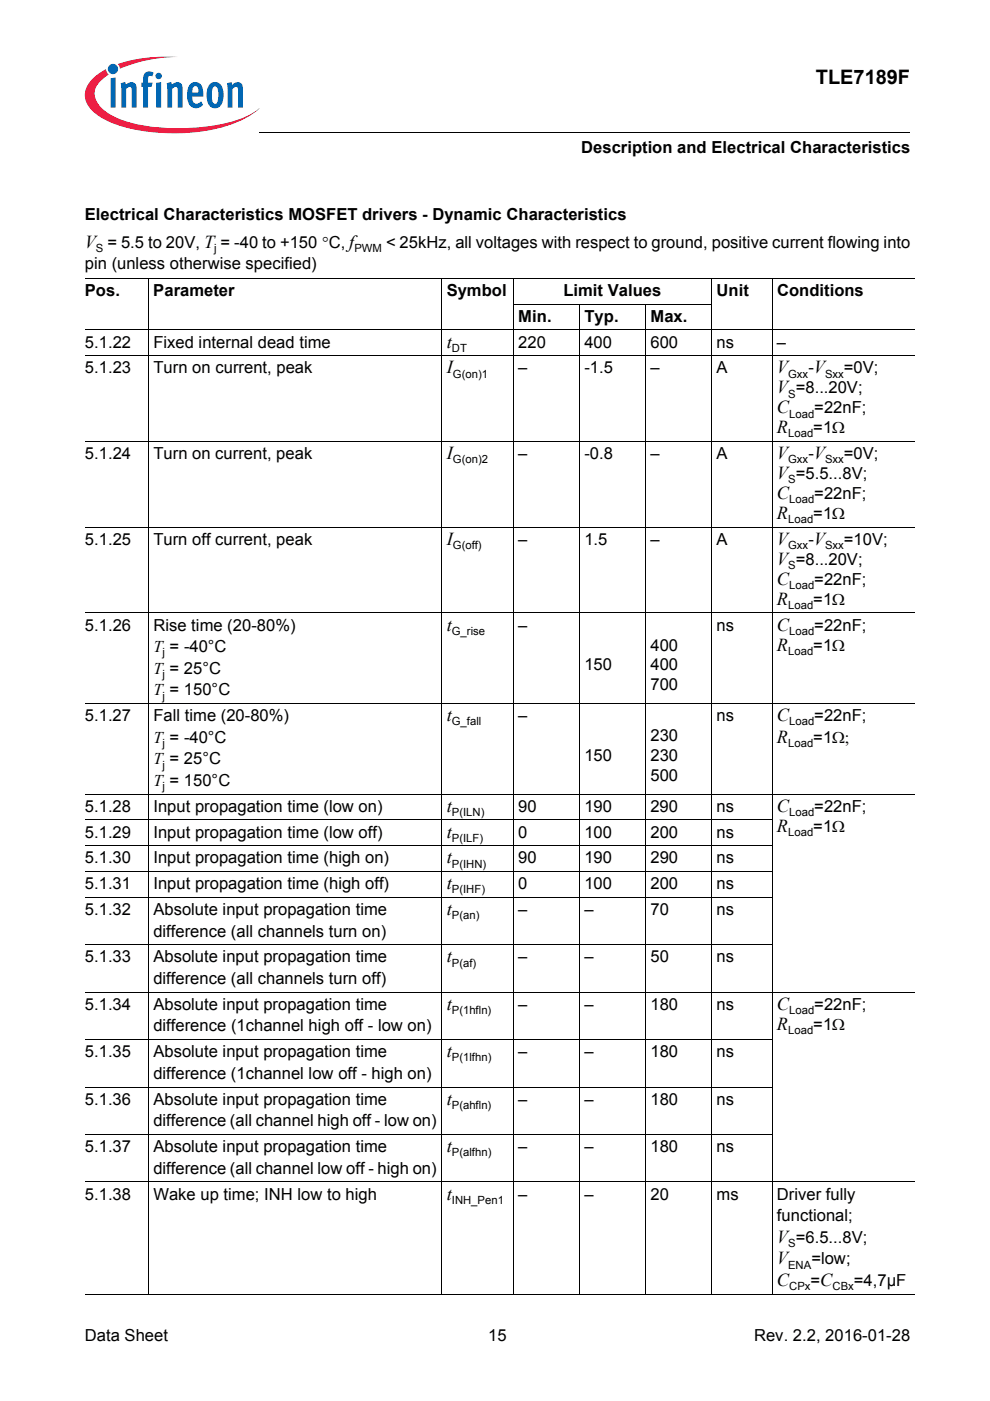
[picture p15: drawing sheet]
<svg xmlns="http://www.w3.org/2000/svg" width="210mm" height="297mm" viewBox="0 0 210 297" stroke-linecap="round" stroke-linejoin="round" font-family="sans-serif">
<defs><g id="words">
<text font-size="4.2" x="173" y="17.8">TLE7189F</text>
<g font-size="3.9">
<text x="18" y="52.5">V = 5.5 to 20V, T = -40 to +150 °C, f</text>
<text x="94.7" y="73.7">t</text>
<text x="94.7" y="79.2">I</text>
<text x="164.7" y="79.2">V</text>
<text x="164.7" y="83.4">V =8...20V;</text>
<text x="164.7" y="87.6">C</text>
<text x="164.7" y="91.9">R</text>
<text x="94.7" y="97.3">I</text>
<text x="164.7" y="97.3">V</text>
<text x="164.7" y="101.6">V =5.5...8V;</text>
<text x="164.7" y="105.8">C</text>
<text x="164.7" y="110">R</text>
<text x="94.7" y="115.5">I</text>
<text x="164.7" y="115.5">V</text>
<text x="164.7" y="119.7">V =8...20V;</text>
<text x="164.7" y="124">C</text>
<text x="164.7" y="128.2">R</text>
<text x="94.7" y="133.7">t</text>
<text x="164.7" y="133.7">C</text>
<text x="164.7" y="137.9">R</text>
<text x="94.7" y="152.9">t</text>
<text x="164.7" y="152.9">C</text>
<text x="164.7" y="157.5">R</text>
<text x="94.7" y="172.1">t</text>
<text x="164.7" y="172.1">C</text>
<text x="94.7" y="177.6">t</text>
<text x="164.7" y="176.4">R</text>
<text x="94.7" y="183.1">t</text>
<text x="94.7" y="188.5">t</text>
<text x="94.7" y="194">t</text>
<text x="94.7" y="204.1">t</text>
<text x="94.7" y="214.1">t</text>
<text x="164.7" y="214.1">C</text>
<text x="164.7" y="218.4">R</text>
<text x="94.7" y="224.2">t</text>
<text x="94.7" y="234.2">t</text>
<text x="94.7" y="244.3">t</text>
<text x="94.7" y="254.3">t</text>
<text x="164.7" y="263.5">V =6.5...8V;</text>
<text x="164.7" y="268.1">V</text>
<text x="164.7" y="272.7">C</text>
</g>
<g font-size="3.5">
<text x="123.2" y="32.5">Description and Electrical Characteristics</text>
<text x="18" y="46.5">Electrical Characteristics MOSFET drivers - Dynamic Characteristics</text>
<text x="81.9" y="52.5">&lt; 25kHz, all voltages with respect to ground, positive current flowing into</text>
<text x="18" y="57.1">pin (unless otherwise specified)</text>
<text x="18" y="62.8">Pos.</text>
<text x="32.5" y="62.8">Parameter</text>
<text x="94.7" y="62.8">Symbol</text>
<text x="119.4" y="62.8">Limit Values</text>
<text x="151.9" y="62.8">Unit</text>
<text x="164.8" y="62.8">Conditions</text>
<text x="109.9" y="68.2">Min.</text>
<text x="123.9" y="68.2">Typ.</text>
<text x="137.9" y="68.2">Max.</text>
<text x="18" y="73.7">5.1.22</text>
<text x="32.5" y="73.7">Fixed internal dead time</text>
<text x="109.9" y="73.7">220</text>
<text x="123.9" y="73.7">400</text>
<text x="137.9" y="73.7">600</text>
<text x="151.9" y="73.7">ns</text>
<text x="164.7" y="73.7">–</text>
<text x="18" y="79.2">5.1.23</text>
<text x="32.5" y="79.2">Turn on current, peak</text>
<text x="109.9" y="79.2">–</text>
<text x="123.9" y="79.2">-1.5</text>
<text x="137.9" y="79.2">–</text>
<text x="151.9" y="79.2">A</text>
<text x="171.4" y="79.2">-V</text>
<text x="178.9" y="79.2">=0V;</text>
<text x="172.7" y="87.6">=22nF;</text>
<text x="172.4" y="91.9">=1Ω</text>
<text x="18" y="97.3">5.1.24</text>
<text x="32.5" y="97.3">Turn on current, peak</text>
<text x="109.9" y="97.3">–</text>
<text x="123.9" y="97.3">-0.8</text>
<text x="137.9" y="97.3">–</text>
<text x="151.9" y="97.3">A</text>
<text x="171.4" y="97.3">-V</text>
<text x="178.9" y="97.3">=0V;</text>
<text x="172.7" y="105.8">=22nF;</text>
<text x="172.4" y="110">=1Ω</text>
<text x="18" y="115.5">5.1.25</text>
<text x="32.5" y="115.5">Turn off current, peak</text>
<text x="109.9" y="115.5">–</text>
<text x="123.9" y="115.5">1.5</text>
<text x="137.9" y="115.5">–</text>
<text x="151.9" y="115.5">A</text>
<text x="171.4" y="115.5">-V</text>
<text x="178.9" y="115.5">=10V;</text>
<text x="172.7" y="124">=22nF;</text>
<text x="172.4" y="128.2">=1Ω</text>
<text x="18" y="133.7">5.1.26</text>
<text x="32.5" y="133.7">Rise time (20-80%)</text>
<text x="109.9" y="133.7">–</text>
<text x="137.9" y="137.9">400</text>
<text x="151.9" y="133.7">ns</text>
<text x="172.4" y="137.9">=1Ω</text>
<text x="172.7" y="133.7">=22nF;</text>
<text x="32.5" y="138.3">T = -40°C</text>
<text x="32.5" y="142.9">T = 25°C</text>
<text x="123.9" y="142.2">150</text>
<text x="137.9" y="142.2">400</text>
<text x="32.5" y="147.4">T = 150°C</text>
<text x="137.9" y="146.4">700</text>
<text x="18" y="152.9">5.1.27</text>
<text x="32.5" y="152.9">Fall time (20-80%)</text>
<text x="109.9" y="152.9">–</text>
<text x="151.9" y="152.9">ns</text>
<text x="172.7" y="152.9">=22nF;</text>
<text x="32.5" y="157.5">T = -40°C</text>
<text x="123.9" y="161.4">150</text>
<text x="137.9" y="157.1">230</text>
<text x="137.9" y="161.4">230</text>
<text x="172.4" y="157.5">=1Ω;</text>
<text x="32.5" y="162.1">T = 25°C</text>
<text x="32.5" y="166.7">T = 150°C</text>
<text x="137.9" y="165.6">500</text>
<text x="18" y="172.1">5.1.28</text>
<text x="32.5" y="172.1">Input propagation time (low on)</text>
<text x="109.9" y="172.1">90</text>
<text x="123.9" y="172.1">190</text>
<text x="137.9" y="172.1">290</text>
<text x="151.9" y="172.1">ns</text>
<text x="172.7" y="172.1">=22nF;</text>
<text x="18" y="177.6">5.1.29</text>
<text x="32.5" y="177.6">Input propagation time (low off)</text>
<text x="109.9" y="177.6">0</text>
<text x="123.9" y="177.6">100</text>
<text x="137.9" y="177.6">200</text>
<text x="151.9" y="177.6">ns</text>
<text x="172.4" y="176.4">=1Ω</text>
<text x="18" y="183.1">5.1.30</text>
<text x="32.5" y="183.1">Input propagation time (high on)</text>
<text x="109.9" y="183.1">90</text>
<text x="123.9" y="183.1">190</text>
<text x="137.9" y="183.1">290</text>
<text x="151.9" y="183.1">ns</text>
<text x="18" y="188.5">5.1.31</text>
<text x="32.5" y="188.5">Input propagation time (high off)</text>
<text x="109.9" y="188.5">0</text>
<text x="123.9" y="188.5">100</text>
<text x="137.9" y="188.5">200</text>
<text x="151.9" y="188.5">ns</text>
<text x="18" y="194">5.1.32</text>
<text x="32.5" y="194">Absolute input propagation time</text>
<text x="109.9" y="194">–</text>
<text x="123.9" y="194">–</text>
<text x="137.9" y="194">70</text>
<text x="151.9" y="194">ns</text>
<text x="32.5" y="198.6">difference (all channels turn on)</text>
<text x="18" y="204.1">5.1.33</text>
<text x="32.5" y="208.6">difference (all channels turn off)</text>
<text x="32.5" y="204.1">Absolute input propagation time</text>
<text x="109.9" y="204.1">–</text>
<text x="123.9" y="204.1">–</text>
<text x="137.9" y="204.1">50</text>
<text x="151.9" y="204.1">ns</text>
<text x="18" y="214.1">5.1.34</text>
<text x="32.5" y="214.1">Absolute input propagation time</text>
<text x="109.9" y="214.1">–</text>
<text x="123.9" y="214.1">–</text>
<text x="137.9" y="214.1">180</text>
<text x="151.9" y="214.1">ns</text>
<text x="172.7" y="214.1">=22nF;</text>
<text x="32.5" y="218.7">difference (1channel high off - low on)</text>
<text x="172.4" y="218.4">=1Ω</text>
<text x="18" y="224.2">5.1.35</text>
<text x="32.5" y="224.2">Absolute input propagation time</text>
<text x="109.9" y="224.2">–</text>
<text x="123.9" y="224.2">–</text>
<text x="137.9" y="224.2">180</text>
<text x="151.9" y="224.2">ns</text>
<text x="32.5" y="228.7">difference (1channel low off - high on)</text>
<text x="18" y="234.2">5.1.36</text>
<text x="32.5" y="238.8">difference (all channel high off - low on)</text>
<text x="32.5" y="234.2">Absolute input propagation time</text>
<text x="109.9" y="234.2">–</text>
<text x="123.9" y="234.2">–</text>
<text x="137.9" y="234.2">180</text>
<text x="151.9" y="234.2">ns</text>
<text x="18" y="244.3">5.1.37</text>
<text x="32.5" y="244.3">Absolute input propagation time</text>
<text x="109.9" y="244.3">–</text>
<text x="123.9" y="244.3">–</text>
<text x="137.9" y="244.3">180</text>
<text x="151.9" y="244.3">ns</text>
<text x="32.5" y="248.9">difference (all channel low off - high on)</text>
<text x="18" y="254.3">5.1.38</text>
<text x="32.5" y="254.3">Wake up time; INH low to high</text>
<text x="109.9" y="254.3">–</text>
<text x="123.9" y="254.3">–</text>
<text x="137.9" y="254.3">20</text>
<text x="151.9" y="254.3">ms</text>
<text x="164.7" y="254.3">Driver fully</text>
<text x="164.7" y="258.9">functional;</text>
<text x="172" y="268.1">=low;</text>
<text x="171.9" y="272.7">=C</text>
<text x="181" y="272.7">=4,7µF</text>
<text x="18" y="284.4">Data Sheet</text>
<text x="103.5" y="284.4">15</text>
<text x="159.9" y="284.4">Rev. 2.2, 2016-01-28</text>
</g>
<g font-size="2.4">
<text x="20.3" y="53.4">S</text>
<text x="45.4" y="53.4">j</text>
<text x="75.1" y="53.4">PWM</text>
<text x="95.8" y="74.6">DT</text>
<text x="96" y="80.1">G(on)1</text>
<text x="167.1" y="80.1">Gxx</text>
<text x="174.9" y="80.1">Sxx</text>
<text x="167.1" y="84.3">S</text>
<text x="167.3" y="88.5">Load</text>
<text x="167.1" y="92.8">Load</text>
<text x="96" y="98.2">G(on)2</text>
<text x="167.1" y="98.2">Gxx</text>
<text x="174.9" y="98.2">Sxx</text>
<text x="167.1" y="102.4">S</text>
<text x="167.3" y="106.7">Load</text>
<text x="167.1" y="110.9">Load</text>
<text x="96" y="116.4">G(off)</text>
<text x="167.1" y="116.4">Gxx</text>
<text x="174.9" y="116.4">Sxx</text>
<text x="167.1" y="120.6">S</text>
<text x="167.3" y="124.9">Load</text>
<text x="167.1" y="129.1">Load</text>
<text x="95.8" y="134.6">G_rise</text>
<text x="167.3" y="134.6">Load</text>
<text x="34.5" y="139.1">j</text>
<text x="34.5" y="143.7">j</text>
<text x="167.1" y="138.8">Load</text>
<text x="34.5" y="148.3">j</text>
<text x="95.8" y="153.8">G_fall</text>
<text x="167.3" y="153.8">Load</text>
<text x="34.5" y="158.4">j</text>
<text x="167.1" y="158.4">Load</text>
<text x="34.5" y="163">j</text>
<text x="34.5" y="167.6">j</text>
<text x="95.8" y="173">P(ILN)</text>
<text x="167.3" y="173">Load</text>
<text x="95.8" y="178.5">P(ILF)</text>
<text x="167.1" y="177.2">Load</text>
<text x="95.8" y="184">P(IHN)</text>
<text x="95.8" y="189.4">P(IHF)</text>
<text x="95.8" y="194.9">P(an)</text>
<text x="95.8" y="204.9">P(af)</text>
<text x="95.8" y="215">P(1hfln)</text>
<text x="167.3" y="215">Load</text>
<text x="167.1" y="219.2">Load</text>
<text x="95.8" y="225">P(1lfhn)</text>
<text x="95.8" y="235.1">P(ahfln)</text>
<text x="95.8" y="245.2">P(alfhn)</text>
<text x="95.8" y="255.2">INH_Pen1</text>
<text x="167.1" y="264.4">S</text>
<text x="167.1" y="269">ENA</text>
<text x="167.3" y="273.6">CPx</text>
<text x="176.5" y="273.6">CBx</text>
</g>
</g></defs>
<circle cx="24" cy="14.6" r="1.09" fill="#0166b3"/>
<g fill="#ed1a40">
<path d="M25 13.6l.8-.3a32.5 32.5 0 0 1 12-1.2 31.8 31.8 0 0 0-11.7 2.2l-.7 .3z"/>
<path d="M19.4 16.9a11.2 11.2 0 0 1 3.1-2.2l.1 .6 .5 .5a5 5 0 0 0-3 4.3 6 6 0 0 0 3.4 4.2 31.6 31.6 0 0 0 15.9 2.9 31.7 31.7 0 0 0 14-3.1l1.6-1.2a17.5 17.5 0 0 1-8.9 4.4 41.1 41.1 0 0 1-22.7-1.4 9.4 9.4 0 0 1-5.1-4.1 4.3 4.3 0 0 1 1.1-4.9z"/>
</g>
<g fill="#0166b3">
<path d="M23.5 16.6l1-.2v6.4h-1z"/>
<path d="M25.6 17.6l.9-.2 .2 .6a1.22 1.22 0 0 1 1.4-.6 1.22 1.22 0 0 1 .9 1.4v4h-1.1v-4.1a.42 .42 0 0 0-.6-.2l-.6 .4v3.9h-1z"/>
<path d="M30.8 15.4l.8-.3 .8 .2 .2 .1-.3 .8-.2-.1a.47 .47 0 0 0-.7 .3v1.1h.9l-.1 .9h-.8v4.4h-1.1v-4.4h-.3v-.9h.3v-.7a1.77 1.77 0 0 1 .5-1.4z"/>
<path d="M35.3 17.6l1-.2 .1 .6a1.22 1.22 0 0 1 1.5-.6 1.22 1.22 0 0 1 .8 1.4v4h-1l-.1-4.1a.42 .42 0 0 0-.6-.2l-.5 .4v3.9h-1z"/>
<path d="M48.1 17.6l1-.2 .1 .6a1.22 1.22 0 0 1 1.5-.6 1.22 1.22 0 0 1 .8 1.4v4h-1l-.1-4.1a.41 .41 0 0 0-.6-.2l-.5 .4v3.9h-1z"/>
<path d="M33 16.1a.68 .68 0 0 1 1.3 0 .68 .68 0 0 1-1.3 0zM33.1 17.6l1.1-.2v5.4h-1.1z"/>
<path d="M40.4 17.8a1.59 1.59 0 0 1 1.8-.2 1.59 1.59 0 0 1 .8 1.5l.1 1.4h-2.3a1.09 1.09 0 0 0 .2 1.1 1.09 1.09 0 0 0 1.2 .3l.4-.4 .4 .7a1.88 1.88 0 0 1-2.1 .6 1.88 1.88 0 0 1-1.2-1.9v-1.7l.3-.8zM41 18.5l-.2 1.1h1.3l-.1-.7a.58 .58 0 0 0-.3-.6 .58 .58 0 0 0-.7 .2z"/>
<path d="M44.6 17.7a1.76 1.76 0 0 1 2 0 1.76 1.76 0 0 1 .8 1.7v1.3a1.96 1.96 0 0 1-2.4 2.2 2.94 2.94 0 0 1-1.2-3.3 2.79 2.79 0 0 1 .8-1.9zM45.2 18.5a4.3 4.3 0 0 0 .1 3.4l.3 .1a1.54 1.54 0 0 0 .7-1.9v-.4a1.19 1.19 0 0 0-.7-1.4z"/>
</g>
<path d="M18 29h46v5h-46z" fill="#fff"/>
<path d="M55 28v.1z" fill="#000"/>
<g fill="none" stroke="#000" stroke-width=".21">
<path d="M55 28h137.9M18 59h175.9M31.5 58.9v215.5M93.7 58.9v215.5M108.8 58.9v215.5M150.9 58.9v215.5M163.7 58.9v215.5M18 69.9h175.9M18 75.4h175.9M108.8 64.5h42.1M122.9 64.4v210M136.9 64.4v210"/>
<path d="M18 93.6h175.9M18 111.7h175.9M18 129.9h175.9M18 149.2h175.9M18 168.4h175.9M18 173.9h145.7M18 179.3h145.7M18 184.8h145.7M18 190.3h145.7M18 200.3h145.7M18 210.4h175.9M18 220.4h145.7"/>
<path d="M18 230.5h145.7M18 240.5h145.7M18 250.6h175.9M18 274.4h175.9"/>
</g>
<use href="#words"/>
</svg>
